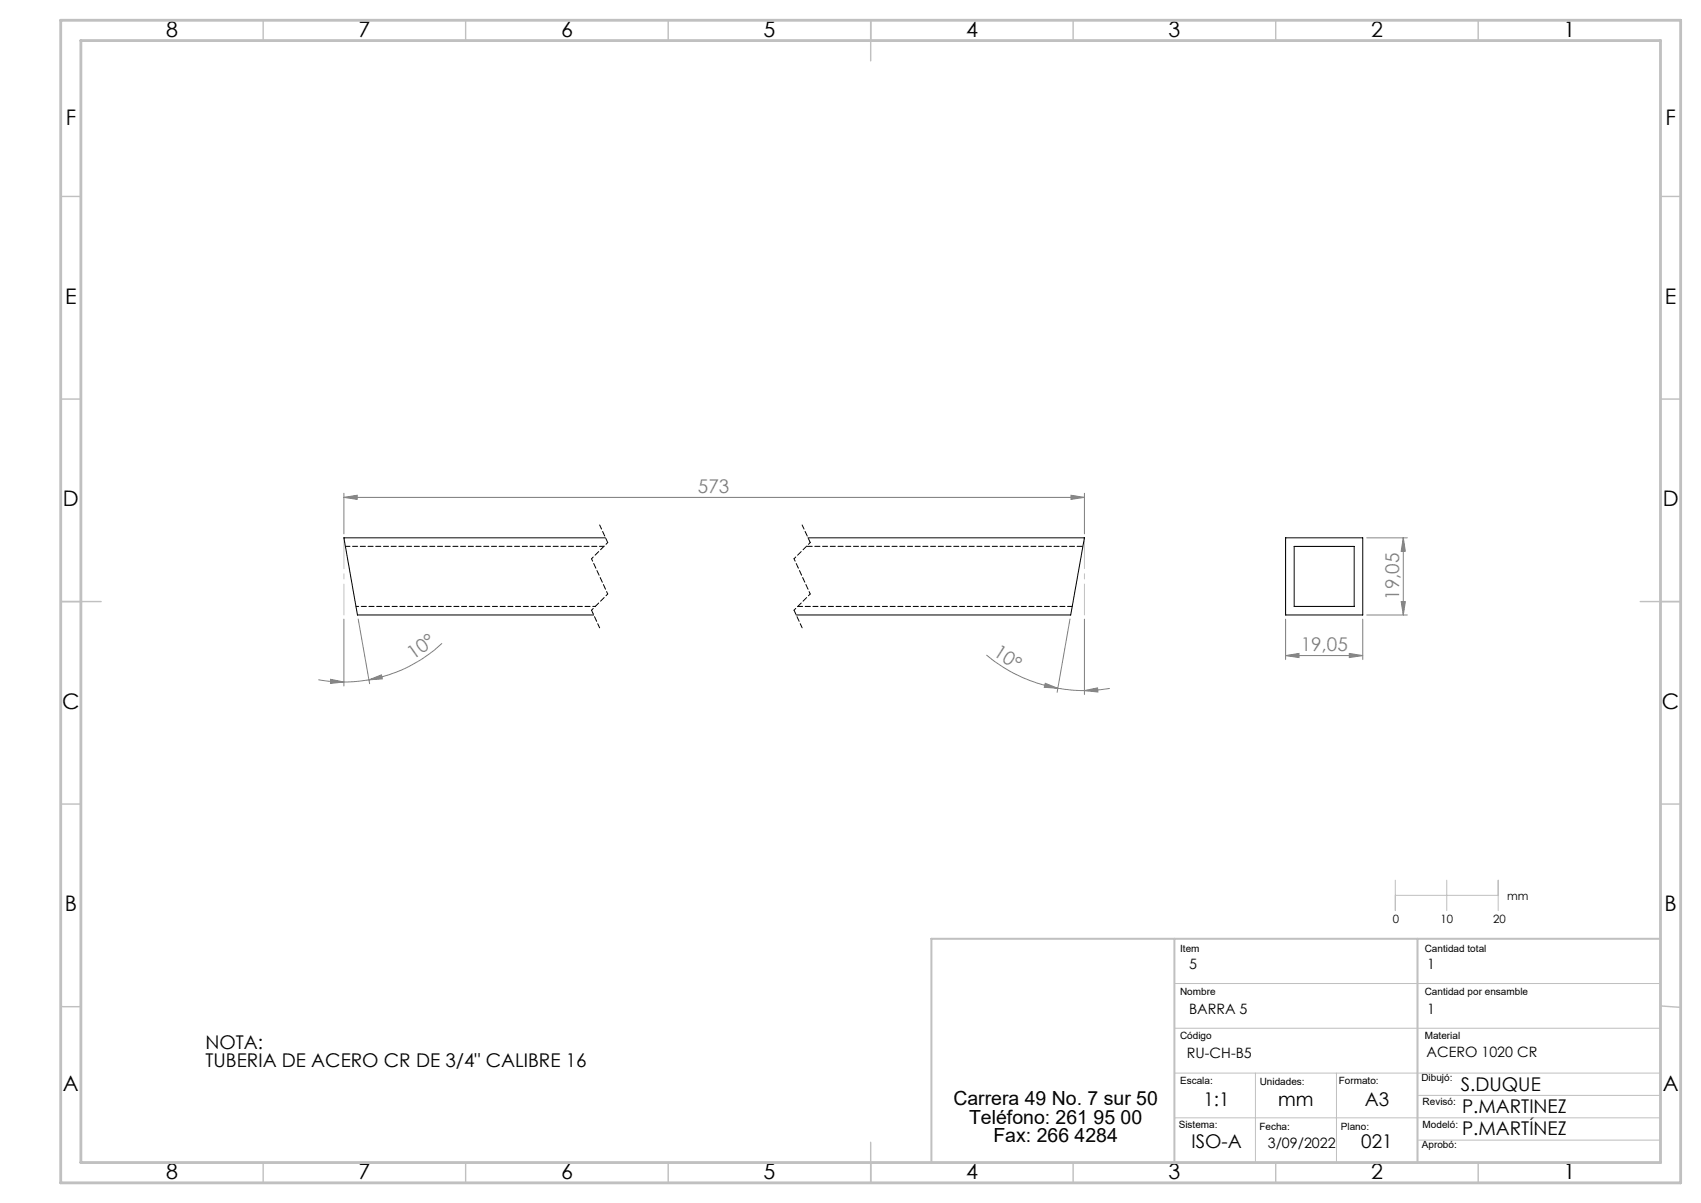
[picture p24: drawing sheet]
<svg xmlns="http://www.w3.org/2000/svg" width="420mm" height="297mm" viewBox="0 0 420 297" stroke-linecap="round" stroke-linejoin="round" font-family="sans-serif">
<defs><g id="words">
<g font-size="5.3">
<text x="41" y="9">8</text>
<text x="88.5" y="9">7</text>
<text x="138.5" y="9">6</text>
<text x="188.5" y="9">5</text>
<text x="238.5" y="9">4</text>
<text x="288.5" y="9">3</text>
<text x="338.5" y="9">2</text>
<text x="386" y="9">1</text>
<text x="16.2" y="30.8">F</text>
<text x="411.2" y="30.8">F</text>
<text x="16.1" y="75">E</text>
<text x="411.1" y="75">E</text>
<text x="15.5" y="125">D</text>
<text x="410.5" y="125">D</text>
<text x="15.4" y="175">C</text>
<text x="410.4" y="175">C</text>
<text x="16" y="225">B</text>
<text x="411" y="225">B</text>
<text x="15.5" y="269.3">A</text>
<text x="410.5" y="269.3">A</text>
<text x="41" y="291">8</text>
<text x="88.5" y="291">7</text>
<text x="138.5" y="291">6</text>
<text x="188.5" y="291">5</text>
<text x="238.5" y="291">4</text>
<text x="288.5" y="291">3</text>
<text x="338.5" y="291">2</text>
<text x="386" y="291">1</text>
</g>
<g font-size="4.8">
<text x="235.4" y="272.9">Carrera 49 No. 7 sur 50</text>
<text x="239.3" y="277.4">Teléfono: 261 95 00</text>
<text x="245.3" y="281.9">Fax: 266 4284</text>
</g>
<g font-size="4.7" fill="#808080">
<text x="172.3" y="121.8">573</text>
<text x="345.5" y="148.1" transform="rotate(-90 345.5 148.1)">19,05</text>
<text x="245" y="161.8" transform="rotate(33 245 161.8)">10°</text>
<text x="321.2" y="160.8">19,05</text>
<text x="102" y="163" transform="rotate(-35 102 163)">10°</text>
</g>
<g font-size="4.7">
<text x="50.7" y="259">NOTA:</text>
<text x="50.7" y="263.5">TUBERIA DE ACERO CR DE 3/4&quot; CALIBRE 16</text>
<text x="360.7" y="269.2">S.DUQUE</text>
<text x="297.2" y="272.9">1:1</text>
<text x="315.6" y="272.9">mm</text>
<text x="337" y="272.9">A3</text>
<text x="361" y="274.8">P.MARTINEZ</text>
<text x="361" y="280.2">P.MARTÍNEZ</text>
<text x="294.2" y="283.5">ISO-A</text>
<text x="336.1" y="283.5">021</text>
</g>
<g font-size="3.5">
<text x="293.6" y="239.2">5</text>
<text x="352.4" y="239.2">1</text>
<text x="293.6" y="250.2">BARRA 5</text>
<text x="352.4" y="250.2">1</text>
<text x="293.1" y="261.2">RU-CH-B5</text>
<text x="352.2" y="261.1">ACERO 1020 CR</text>
<text x="313" y="283.5">3/09/2022</text>
</g>
<g font-size="2.8">
<text x="343.9" y="227.8">0</text>
<text x="355.7" y="227.8">10</text>
<text x="368.7" y="227.8">20</text>
<text x="372.2" y="222.3">mm</text>
</g>
<g font-size="2.5">
<text x="291.4" y="235.1">Item</text>
<text x="351.8" y="235.1">Cantidad total</text>
<text x="291.4" y="245.5">Nombre</text>
<text x="351.8" y="245.5">Cantidad por ensamble</text>
<text x="291.4" y="256.5">Código</text>
<text x="351.8" y="256.5">Material</text>
<text x="291.4" y="267.7">Escala:</text>
<text x="311" y="267.8">Unidades:</text>
<text x="330.6" y="267.7">Formato:</text>
<text x="351" y="267">Dibujó:</text>
<text x="351.3" y="272.9">Revisó:</text>
<text x="291" y="278.4">Sistema:</text>
<text x="311" y="279">Fecha:</text>
<text x="331.1" y="279">Plano:</text>
<text x="351.3" y="278.4">Modeló:</text>
<text x="351.1" y="283.5">Aprobó:</text>
</g>
</g></defs>
<g fill="none" stroke="#808080" stroke-width=".25">
<path d="M84.9 122.8l3.3-.5v1zM84.9 121.8v10M84.9 122.8h182.9M264.4 122.3l3.4 .5-3.4 .5zM267.8 121.8v10M337.5 132.8h10M346.5 132.8v19M346.5 132.8l.5 3.3h-1zM84.9 152.9v16.5M88.4 152.8l2.9 16M109.1 158.8a35.5 35.5 0 0 1-18 9M264.2 152.8l-3.2 18.1"/>
<path d="M267.8 152.9v18.6M317.4 152.9v9.9M336.5 152.9v9.9M337.5 151.8h10M346 148.6h1l-.5 3.2zM78.6 167.8l3.1 .4 3.2 .2M81.6 167.7l3.3 .7-3.3 .3zM91.1 167.8l3.1-1.2 .2 1zM91.1 167.8l-3.9 .5-2.3 .1M243.6 161.7a38.1 38.1 0 0 0 17.6 8.2M258.1 168.7l3.1 1.2-3.4-.2zM261.2 169.9l3.2 .5 3.4 .1"/>
<path d="M267.8 170.5l3.2-.7 .1 1zM274 170l-3.9 .4-2.3 .1M317.4 161.9l3.3-.6v1zM317.4 161.9h19.1M333.2 161.3l3.3 .6-3.3 .4z"/>
</g>
<path d="M148.1 129.6l2 4.3M198.1 129.6l2 4.3M146.1 150.6l2 4.4M196.1 150.6l2 4.4" fill="none" stroke="#000" stroke-width=".25" stroke-dasharray="1.3 .6" stroke-dashoffset=".1"/>
<path d="M150.1 133.9l-4 4M200.1 133.9l-4 4M150.1 146.6l-4 4M200.1 146.6l-4 4" fill="none" stroke="#000" stroke-width=".25" stroke-dasharray="1.3 .6" stroke-dashoffset=".7"/>
<path d="M146.1 137.9l4 8.7M196.1 137.9l4 8.7" fill="none" stroke="#000" stroke-width=".25" stroke-dasharray="1.3 .6" stroke-dashoffset=".6"/>
<path d="M344.5 217.3v7.5M357.2 217.3v7.5M369.9 217.3v7.5M344.5 221h25.4M290 242.8h120M290 253.9h120M290 264.9h120M290 276h120M310 264.9v22.1M330 264.9v22.1M350 270.4h60M350 281.5h60" fill="none" stroke="#c0c0c0" stroke-width=".25"/>
<g fill="none" stroke="#c0c0c0" stroke-width=".35">
<path d="M65 5v5M115 5v5M165 5v5M215 5v10M265 5v5M315 5v5M365 5v5M15 48.5h5M410 48.5h5M15 98.5h5M410 98.5h5M15 148.5h10"/>
<path d="M405 148.5h10M15 198.5h5M410 198.5h5M15 248.5h5M410 248.4l5 .3M65 287v5M115 287v5M165 287v5M215 282v10M265 287v5M315 287v5M365 287v5"/>
</g>
<path d="M290 231.8v55.2M350 231.8v55.2M410 231.8h-180v55.2" fill="none" stroke="#c0c0c0" stroke-width=".5"/>
<path d="M15 5h400v287h-400zM20 10h390v277h-390z" fill="none" stroke="#c0c0c0" stroke-width=".7"/>
<path d="M84.9 132.8v19M267.8 132.8v19" fill="none" stroke="#c0c0c0" stroke-width=".25" stroke-dasharray="15.2 1.3 1.3 1.3" stroke-dashoffset="7.6"/>
<g fill="#808080">
<path d="M317.4 161.9l3.3-.6v1zM333.2 161.3l3.3 .6-3.3 .4z"/>
<path d="M84.9 122.8l3.3-.5v1zM264.4 122.3l3.4 .5-3.4 .5z"/>
<path d="M81.6 167.7l3.3 .7-3.3 .3zM91.1 167.8l3.1-1.2 .2 1z"/>
<path d="M346 148.6h1l-.5 3.2zM346.5 132.8l.5 3.3h-1z"/>
<path d="M258.1 168.7l3.1 1.2-3.4-.2zM267.8 170.5l3.2-.7 .1 1z"/>
</g>
<path d="M149.5 132.8h-64.6l3.4 19h58.3M199.5 132.8h68.3l-3.4 19h-67.8M317.4 132.8h19.1v19h-19.1zM319.5 134.9h14.9v14.8h-14.9z" fill="none" stroke="#000" stroke-width=".25"/>
<path d="M267.4 134.9h-68.3" fill="none" stroke="#000" stroke-width=".25" stroke-dasharray="1.3 .6" stroke-dashoffset="-.2"/>
<path d="M264.8 149.7h-67.8" fill="none" stroke="#000" stroke-width=".25" stroke-dasharray="1.3 .6" stroke-dashoffset=".1"/>
<path d="M149.1 134.9h-63.8" fill="none" stroke="#000" stroke-width=".25" stroke-dasharray="1.3 .6" stroke-dashoffset=".2"/>
<path d="M147 149.7h-59.1" fill="none" stroke="#000" stroke-width=".25" stroke-dasharray="1.3 .6" stroke-dashoffset=".6"/>
<use href="#words"/>
</svg>
